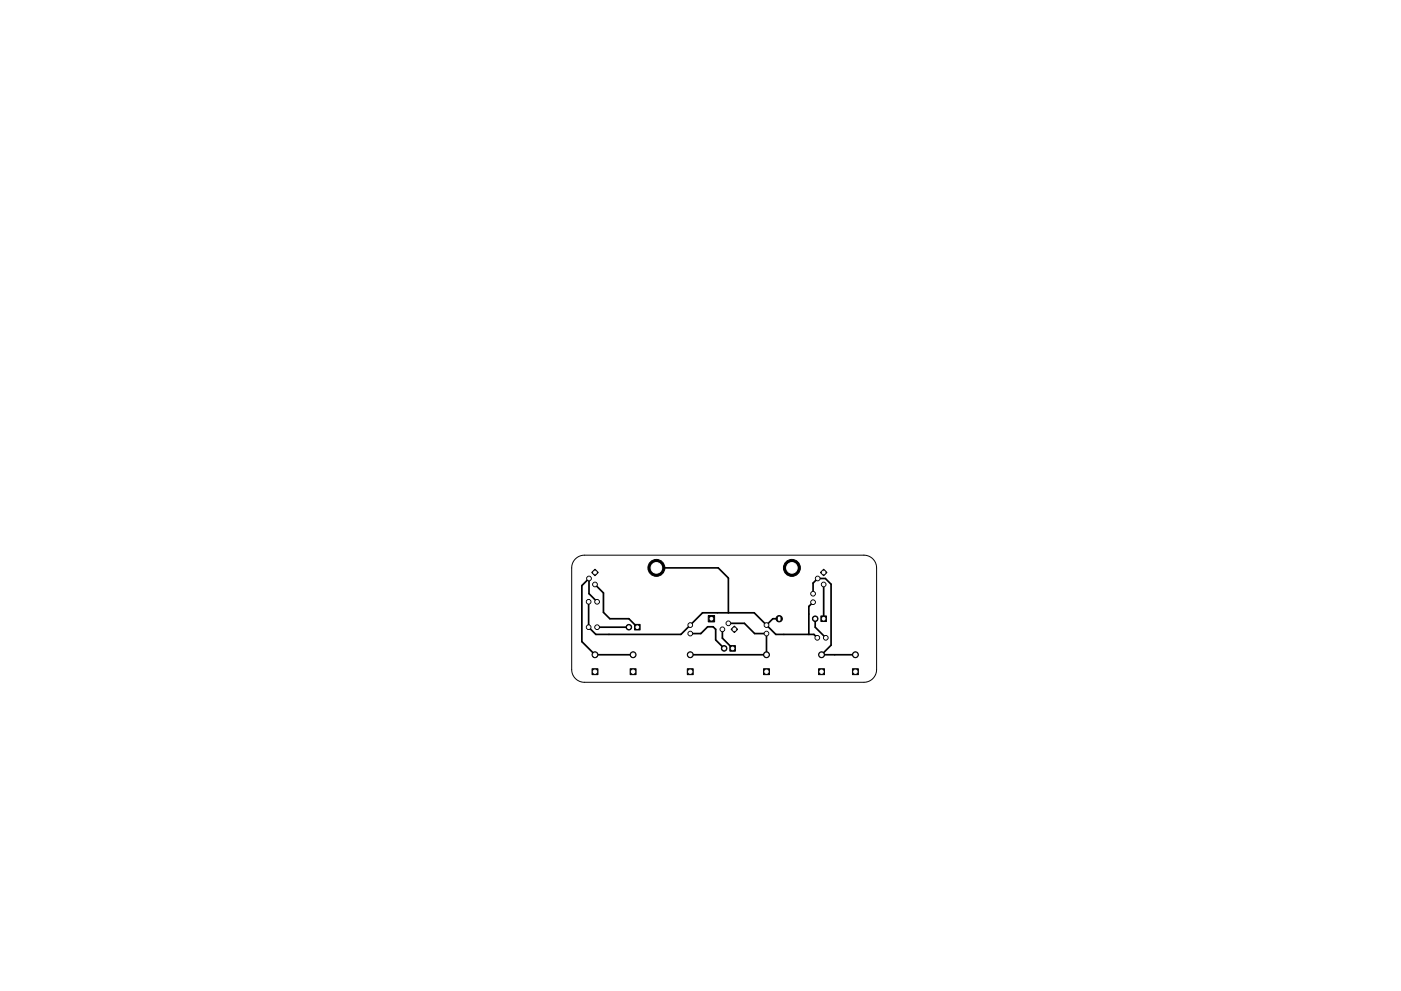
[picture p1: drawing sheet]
<svg xmlns="http://www.w3.org/2000/svg" width="420mm" height="297mm" viewBox="0 0 420 297" stroke-linecap="round" stroke-linejoin="round" font-family="sans-serif">
<path d="M172.6 167.5a3.8 3.8 0 0 1 2.7-1.1h83.8a3.8 3.8 0 0 1 3.8 3.8v30.5a3.8 3.8 0 0 1-3.8 3.8h-83.8a3.8 3.8 0 0 1-3.9-3.8v-30.5a3.8 3.8 0 0 1 1.2-2.7z" fill="none" stroke="#000" stroke-width=".3"/>
<g fill="#000" stroke="#000" stroke-width=".3">
<path d="M177.4 171.6l1-1 1 1-1 1zM246 171.6l1-1 1 1-1 1zM190.3 187.2h1.7v1.6h-1.7zM212.4 184.5h1.9v1.9h-1.9zM218.9 193.5h1.6v1.7h-1.6zM220.2 187.6l1 1-1 1-1-1zM246.2 184.6h1.7v1.7h-1.7zM177.5 200.4h1.8v1.8h-1.8zM189 200.4h1.8v1.8h-1.8zM206.1 200.4h1.8v1.8h-1.8zM229 200.4h1.8v1.8h-1.8zM245.5 200.4h1.8v1.8h-1.8z"/>
<path d="M255.7 200.4h1.7v1.8h-1.7z"/>
<circle cx="176.6" cy="173.4" r=".7"/>
<circle cx="178.4" cy="175.2" r=".7"/>
<circle cx="196.8" cy="170.2" r="2.54"/>
<circle cx="237.5" cy="170.2" r="2.54"/>
<circle cx="243.8" cy="178" r=".7"/>
<circle cx="245.2" cy="173.4" r=".7"/>
<circle cx="247" cy="175.2" r=".7"/>
<circle cx="176.5" cy="180.4" r=".7"/>
<circle cx="176.5" cy="188" r=".7"/>
<circle cx="178.4" cy="196.3" r=".89"/>
<circle cx="179.1" cy="188" r=".7"/>
<circle cx="179.1" cy="180.4" r=".7"/>
<circle cx="188.6" cy="188" r=".84"/>
<circle cx="189.9" cy="196.3" r=".89"/>
<circle cx="207" cy="196.3" r=".89"/>
<circle cx="207" cy="189.9" r=".7"/>
<circle cx="207" cy="187.4" r=".7"/>
<circle cx="216.6" cy="188.6" r=".7"/>
<circle cx="217.2" cy="194.3" r=".84"/>
<circle cx="218.4" cy="186.8" r=".7"/>
<circle cx="229.9" cy="196.3" r=".89"/>
<circle cx="229.9" cy="189.9" r=".7"/>
<circle cx="229.9" cy="187.4" r=".7"/>
<circle cx="233.7" cy="185.5" r=".95"/>
<circle cx="243.8" cy="180.5" r=".7"/>
<circle cx="244.5" cy="185.5" r=".84"/>
<circle cx="245.1" cy="191.2" r=".7"/>
<circle cx="246.4" cy="196.3" r=".89"/>
<circle cx="247.6" cy="191.2" r=".7"/>
<circle cx="256.5" cy="196.3" r=".89"/>
</g>
<g fill="none" stroke="#000" stroke-width=".51">
<path d="M178.4 175.2l2.6 2.5v5.9l1.9 1.9h5.7l2.5 2.5M196.8 170.2h18.6l3 3.1v10.4M243.8 178v-3.2l1.4-1.4h2.3l1.7 1.7v18.3l-2.8 2.9h10.1M247 175.2v10.3M176.5 180.4v7.6l2.2 2.2h25.5l6.5-6.5h15.5l6.5 6.5h11.4l1 1M179.1 180.4l-2.5-2.5v-4.5l-2.1 2.1v16.8l3.9 4h11.5M179.1 188h9.5M207 189.9h3.2l2-2h1.7l.7 .7v3.2l2.6 2.5M216.6 188.6v2.7l3.1 3M218.4 186.8h4.8l3.1 3.1h3.6v6.4h-22.9M233.7 185.5h-1.9l-1.9 1.9M243.8 180.5l-1.2 1.3v8.4"/>
<path d="M244.5 185.5v2.5l3.1 3.2"/>
</g>
<g fill="#fff" stroke="#fff" stroke-width=".3">
<circle cx="213.4" cy="185.5" r=".41"/>
<circle cx="207" cy="196.3" r=".51"/>
<circle cx="207" cy="201.3" r=".51"/>
<circle cx="178.4" cy="196.3" r=".51"/>
<circle cx="178.4" cy="201.3" r=".51"/>
<circle cx="246.4" cy="196.3" r=".51"/>
<circle cx="246.4" cy="201.3" r=".51"/>
<circle cx="196.8" cy="170.2" r="1.59"/>
<circle cx="237.5" cy="170.2" r="1.59"/>
<circle cx="229.9" cy="196.3" r=".51"/>
<circle cx="229.9" cy="201.3" r=".51"/>
<circle cx="256.5" cy="196.3" r=".51"/>
<circle cx="256.5" cy="201.3" r=".51"/>
<circle cx="189.9" cy="196.3" r=".51"/>
<circle cx="189.9" cy="201.3" r=".51"/>
<circle cx="217.2" cy="194.3" r=".41"/>
<circle cx="219.7" cy="194.3" r=".41"/>
<circle cx="244.5" cy="185.5" r=".41"/>
<circle cx="247" cy="185.5" r=".41"/>
<circle cx="188.6" cy="188" r=".41"/>
<circle cx="191.1" cy="188" r=".41"/>
<circle cx="178.4" cy="171.6" r=".41"/>
<circle cx="176.6" cy="173.4" r=".41"/>
<circle cx="178.4" cy="175.2" r=".41"/>
<circle cx="220.2" cy="188.6" r=".41"/>
<circle cx="218.4" cy="186.8" r=".41"/>
<circle cx="216.6" cy="188.6" r=".41"/>
<circle cx="247" cy="171.6" r=".41"/>
<circle cx="245.2" cy="173.4" r=".41"/>
<circle cx="247" cy="175.2" r=".41"/>
<circle cx="176.5" cy="180.4" r=".41"/>
<circle cx="179.1" cy="180.4" r=".41"/>
<circle cx="207" cy="187.4" r=".41"/>
<circle cx="207" cy="189.9" r=".41"/>
<circle cx="229.9" cy="187.4" r=".41"/>
<circle cx="229.9" cy="189.9" r=".41"/>
<circle cx="245.1" cy="191.2" r=".41"/>
<circle cx="247.6" cy="191.2" r=".41"/>
<circle cx="243.8" cy="180.5" r=".41"/>
<circle cx="243.8" cy="178" r=".41"/>
<circle cx="176.5" cy="188" r=".41"/>
<circle cx="179.1" cy="188" r=".41"/>
</g>
<path d="M233.7 185.2v.5" fill="none" stroke="#fff" stroke-width=".81"/>
</svg>
